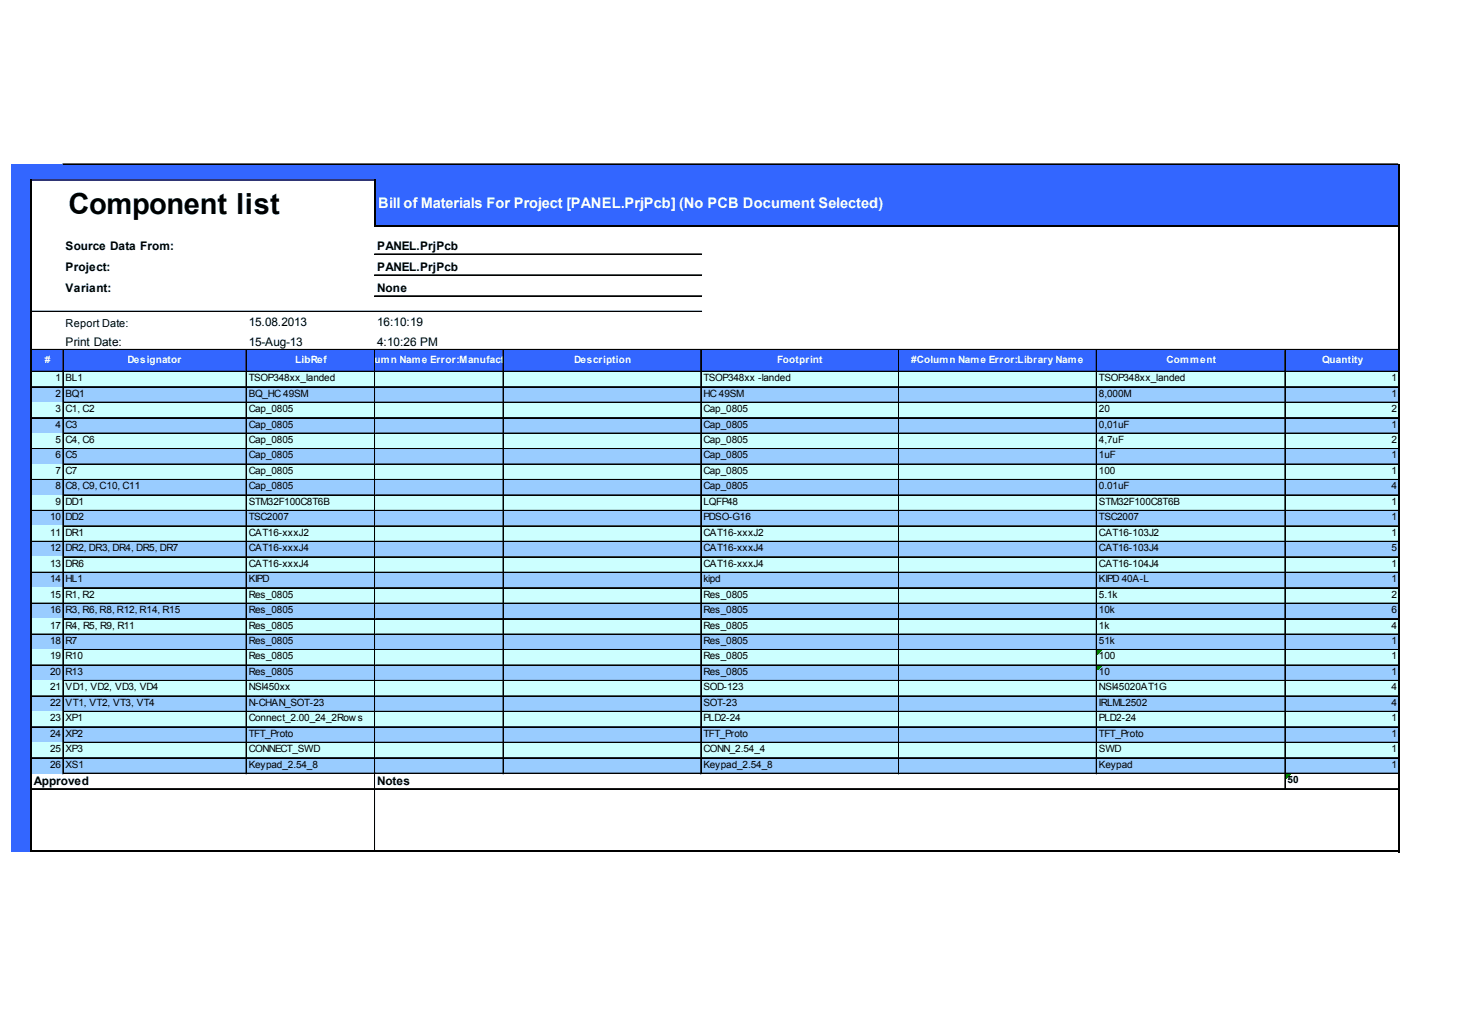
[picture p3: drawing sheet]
<svg xmlns="http://www.w3.org/2000/svg" width="291mm" height="204mm" viewBox="0 0 291 204" stroke-linecap="round" stroke-linejoin="round" font-family="sans-serif">
<defs><g id="words">
<text font-size="5.7" x="13.5" y="42.2">Component list</text>
<text font-size="2.9" fill="#fff" x="74.6" y="41">Bill of Materials For Project [PANEL.PrjPcb] (No PCB Document Selected)</text>
<g font-size="2.3">
<text x="12.9" y="49.3">Source Data From:</text>
<text x="12.9" y="53.4">Project:</text>
<text x="74.4" y="49.3">PANEL.PrjPcb</text>
<text x="74.4" y="53.4">PANEL.PrjPcb</text>
<text x="12.9" y="57.6">Variant:</text>
<text x="74.4" y="57.6">None</text>
<text x="49.1" y="64.4">15.08.2013</text>
<text x="74.4" y="64.4">16:10:19</text>
<text x="12.9" y="68.1">Print Date:</text>
<text x="49.1" y="68.1">15-Aug-13</text>
<text x="74.4" y="68.1">4:10:26 PM</text>
<text x="6.7" y="154.8">Approved</text>
<text x="74.4" y="154.8">Notes</text>
</g>
<text font-size="2.2" x="12.9" y="64.4">Report Date:</text>
<g font-size="2" fill="#fff">
<text x="8.8" y="71.6">#</text>
<text x="25.2" y="71.6">Designator</text>
<text x="58.2" y="71.6">LibRef</text>
<text x="69.5" y="71.6">#Column Name Error:Manufact</text>
<text x="113.2" y="71.6">Description</text>
<text x="153.3" y="71.6">Footprint</text>
<text x="179.7" y="71.6">#Column Name Error:Library Name</text>
<text x="230" y="71.6">Comment</text>
<text x="260.7" y="71.6">Quantity</text>
</g>
<g font-size="2">
<text x="11" y="75.2">1</text>
<text x="12.9" y="75.2">BL1</text>
<text x="49.1" y="75.2">TSOP348xx_landed</text>
<text x="138.7" y="75.2">TSOP348xx -landed</text>
<text x="216.7" y="75.2">TSOP348xx_landed</text>
<text x="274.4" y="75.2">1</text>
<text x="11" y="78.2">2</text>
<text x="11" y="81.3">3</text>
<text x="12.9" y="78.2">BQ1</text>
<text x="12.9" y="81.3">C1, C2</text>
<text x="49.1" y="78.2">BQ_HC 49SM</text>
<text x="49.1" y="81.3">Cap_0805</text>
<text x="138.7" y="78.2">HC 49SM</text>
<text x="138.7" y="81.3">Cap_0805</text>
<text x="216.7" y="78.2">8,000M</text>
<text x="216.7" y="81.3">20</text>
<text x="274.4" y="78.2">1</text>
<text x="274.4" y="81.3">2</text>
<text x="11" y="84.3">4</text>
<text x="11" y="87.4">5</text>
<text x="12.9" y="84.3">C3</text>
<text x="12.9" y="87.4">C4, C6</text>
<text x="49.1" y="84.3">Cap_0805</text>
<text x="49.1" y="87.4">Cap_0805</text>
<text x="138.7" y="84.3">Cap_0805</text>
<text x="138.7" y="87.4">Cap_0805</text>
<text x="216.7" y="84.3">0,01uF</text>
<text x="216.7" y="87.4">4,7uF</text>
<text x="274.4" y="84.3">1</text>
<text x="274.4" y="87.4">2</text>
<text x="11" y="90.4">6</text>
<text x="11" y="93.5">7</text>
<text x="12.9" y="90.4">C5</text>
<text x="12.9" y="93.5">C7</text>
<text x="49.1" y="90.4">Cap_0805</text>
<text x="49.1" y="93.5">Cap_0805</text>
<text x="138.7" y="90.4">Cap_0805</text>
<text x="138.7" y="93.5">Cap_0805</text>
<text x="216.7" y="90.4">1uF</text>
<text x="216.7" y="93.5">100</text>
<text x="274.4" y="90.4">1</text>
<text x="274.4" y="93.5">1</text>
<text x="11" y="96.5">8</text>
<text x="11" y="99.6">9</text>
<text x="12.9" y="96.5">C8, C9, C10, C11</text>
<text x="12.9" y="99.6">DD1</text>
<text x="49.1" y="96.5">Cap_0805</text>
<text x="49.1" y="99.6">STM32F100C8T6B</text>
<text x="138.7" y="96.5">Cap_0805</text>
<text x="138.7" y="99.6">LQFP48</text>
<text x="216.7" y="96.5">0.01uF</text>
<text x="216.7" y="99.6">STM32F100C8T6B</text>
<text x="274.4" y="96.5">4</text>
<text x="274.4" y="99.6">1</text>
<text x="9.9" y="102.6">10</text>
<text x="9.9" y="105.7">11</text>
<text x="12.9" y="102.6">DD2</text>
<text x="12.9" y="105.7">DR1</text>
<text x="49.1" y="102.6">TSC2007</text>
<text x="49.1" y="105.7">CAT16-xxxJ2</text>
<text x="138.7" y="102.6">PDSO-G16</text>
<text x="138.7" y="105.7">CAT16-xxxJ2</text>
<text x="216.7" y="102.6">TSC2007</text>
<text x="216.7" y="105.7">CAT16-103J2</text>
<text x="274.4" y="102.6">1</text>
<text x="274.4" y="105.7">1</text>
<text x="9.9" y="108.7">12</text>
<text x="9.9" y="111.8">13</text>
<text x="12.9" y="108.7">DR2, DR3, DR4, DR5, DR7</text>
<text x="12.9" y="111.8">DR6</text>
<text x="49.1" y="108.7">CAT16-xxxJ4</text>
<text x="49.1" y="111.8">CAT16-xxxJ4</text>
<text x="138.7" y="108.7">CAT16-xxxJ4</text>
<text x="138.7" y="111.8">CAT16-xxxJ4</text>
<text x="216.7" y="108.7">CAT16-103J4</text>
<text x="216.7" y="111.8">CAT16-104J4</text>
<text x="274.4" y="108.7">5</text>
<text x="274.4" y="111.8">1</text>
<text x="9.9" y="114.8">14</text>
<text x="9.9" y="117.8">15</text>
<text x="12.9" y="114.8">HL1</text>
<text x="12.9" y="117.8">R1, R2</text>
<text x="49.1" y="114.8">KIPD</text>
<text x="49.1" y="117.8">Res_0805</text>
<text x="138.7" y="114.8">kipd</text>
<text x="138.7" y="117.8">Res_0805</text>
<text x="216.7" y="114.8">KIPD 40A-L</text>
<text x="216.7" y="117.8">5.1k</text>
<text x="274.4" y="114.8">1</text>
<text x="274.4" y="117.8">2</text>
<text x="9.9" y="120.9">16</text>
<text x="9.9" y="123.9">17</text>
<text x="12.9" y="120.9">R3, R6, R8, R12, R14, R15</text>
<text x="12.9" y="123.9">R4, R5, R9, R11</text>
<text x="49.1" y="120.9">Res_0805</text>
<text x="49.1" y="123.9">Res_0805</text>
<text x="138.7" y="120.9">Res_0805</text>
<text x="138.7" y="123.9">Res_0805</text>
<text x="216.7" y="120.9">10k</text>
<text x="216.7" y="123.9">1k</text>
<text x="274.4" y="120.9">6</text>
<text x="274.4" y="123.9">4</text>
<text x="9.9" y="127">18</text>
<text x="9.9" y="130">19</text>
<text x="12.9" y="127">R7</text>
<text x="12.9" y="130">R10</text>
<text x="49.1" y="127">Res_0805</text>
<text x="49.1" y="130">Res_0805</text>
<text x="138.7" y="127">Res_0805</text>
<text x="138.7" y="130">Res_0805</text>
<text x="216.7" y="127">51k</text>
<text x="216.7" y="130">100</text>
<text x="274.4" y="127">1</text>
<text x="274.4" y="130">1</text>
<text x="9.9" y="133.1">20</text>
<text x="9.9" y="136.1">21</text>
<text x="12.9" y="133.1">R13</text>
<text x="12.9" y="136.1">VD1, VD2, VD3, VD4</text>
<text x="49.1" y="133.1">Res_0805</text>
<text x="49.1" y="136.1">NSI450xx</text>
<text x="138.7" y="133.1">Res_0805</text>
<text x="138.7" y="136.1">SOD-123</text>
<text x="216.7" y="133.1">10</text>
<text x="216.7" y="136.1">NSI45020AT1G</text>
<text x="274.4" y="133.1">1</text>
<text x="274.4" y="136.1">4</text>
<text x="9.9" y="139.2">22</text>
<text x="9.9" y="142.2">23</text>
<text x="12.9" y="139.2">VT1, VT2, VT3, VT4</text>
<text x="12.9" y="142.2">XP1</text>
<text x="49.1" y="139.2">N-CHAN_SOT-23</text>
<text x="49.1" y="142.2">Connect_2.00_24_2Row s</text>
<text x="138.7" y="139.2">SOT-23</text>
<text x="138.7" y="142.2">PLD2-24</text>
<text x="216.7" y="139.2">IRLML2502</text>
<text x="216.7" y="142.2">PLD2-24</text>
<text x="274.4" y="139.2">4</text>
<text x="274.4" y="142.2">1</text>
<text x="9.9" y="145.3">24</text>
<text x="9.9" y="148.3">25</text>
<text x="12.9" y="145.3">XP2</text>
<text x="12.9" y="148.3">XP3</text>
<text x="49.1" y="145.3">TFT_Proto</text>
<text x="49.1" y="148.3">CONNECT_SWD</text>
<text x="138.7" y="145.3">TFT_Proto</text>
<text x="138.7" y="148.3">CONN_2.54_4</text>
<text x="216.7" y="145.3">TFT_Proto</text>
<text x="216.7" y="148.3">SWD</text>
<text x="274.4" y="145.3">1</text>
<text x="274.4" y="148.3">1</text>
<text x="9.9" y="151.4">26</text>
<text x="12.9" y="151.4">XS1</text>
<text x="49.1" y="151.4">Keypad_2.54_8</text>
<text x="138.7" y="151.4">Keypad_2.54_8</text>
<text x="216.7" y="151.4">Keypad</text>
<text x="253.9" y="154.4">50</text>
<text x="274.4" y="151.4">1</text>
</g>
</g></defs>
<g fill="#36f">
<path d="M2.3 32.4h273.7v3.3h-273.7z"/>
<path d="M2.3 35.5h4v9.2h-4z"/>
</g>
<path d="M6.1 35.5h67.9v9.2h-67.9z" fill="#fff"/>
<g fill="#36f">
<path d="M73.9 35.5h202.1v9.2h-202.1z"/>
<path d="M2.3 44.5h4v24.6h-4z"/>
</g>
<path d="M6.1 44.5h269.9v24.6h-269.9z" fill="#fff"/>
<g fill="#36f">
<path d="M2.3 68.9h273.7v4.5h-273.7z"/>
<path d="M2.3 73.2h4v3.2h-4z"/>
</g>
<path d="M6.1 73.2h269.9v3.2h-269.9z" fill="#cff"/>
<path d="M2.3 76.3h4v3.2h-4z" fill="#36f"/>
<path d="M6.1 76.3h269.9v3.2h-269.9z" fill="#9cf"/>
<path d="M2.3 79.3h4v3.2h-4z" fill="#36f"/>
<path d="M6.1 79.3h269.9v3.2h-269.9z" fill="#cff"/>
<path d="M2.3 82.4h4v3.2h-4z" fill="#36f"/>
<path d="M6.1 82.4h269.9v3.2h-269.9z" fill="#9cf"/>
<path d="M2.3 85.4h4v3.2h-4z" fill="#36f"/>
<path d="M6.1 85.4h269.9v3.2h-269.9z" fill="#cff"/>
<path d="M2.3 88.4h4v3.3h-4z" fill="#36f"/>
<path d="M6.1 88.4h269.9v3.3h-269.9z" fill="#9cf"/>
<path d="M2.3 91.5h4v3.2h-4z" fill="#36f"/>
<path d="M6.1 91.5h269.9v3.2h-269.9z" fill="#cff"/>
<path d="M2.3 94.5h4v3.3h-4z" fill="#36f"/>
<path d="M6.1 94.5h269.9v3.3h-269.9z" fill="#9cf"/>
<path d="M2.3 97.6h4v3.2h-4z" fill="#36f"/>
<path d="M6.1 97.6h269.9v3.2h-269.9z" fill="#cff"/>
<path d="M2.3 100.6h4v3.3h-4z" fill="#36f"/>
<path d="M6.1 100.6h269.9v3.3h-269.9z" fill="#9cf"/>
<path d="M2.3 103.7h4v3.2h-4z" fill="#36f"/>
<path d="M6.1 103.7h269.9v3.2h-269.9z" fill="#cff"/>
<path d="M2.3 106.7h4v3.3h-4z" fill="#36f"/>
<path d="M6.1 106.7h269.9v3.3h-269.9z" fill="#9cf"/>
<path d="M2.3 109.8h4v3.2h-4z" fill="#36f"/>
<path d="M6.1 109.8h269.9v3.2h-269.9z" fill="#cff"/>
<path d="M2.3 112.8h4v3.3h-4z" fill="#36f"/>
<path d="M6.1 112.8h269.9v3.3h-269.9z" fill="#9cf"/>
<path d="M2.3 115.9h4v3.2h-4z" fill="#36f"/>
<path d="M6.1 115.9h269.9v3.2h-269.9z" fill="#cff"/>
<path d="M2.3 118.9h4v3.3h-4z" fill="#36f"/>
<path d="M6.1 118.9h269.9v3.3h-269.9z" fill="#9cf"/>
<path d="M2.3 122h4v3.2h-4z" fill="#36f"/>
<path d="M6.1 122h269.9v3.2h-269.9z" fill="#cff"/>
<path d="M2.3 125h4v3.3h-4z" fill="#36f"/>
<path d="M6.1 125h269.9v3.3h-269.9z" fill="#9cf"/>
<path d="M2.3 128.1h4v3.2h-4z" fill="#36f"/>
<path d="M6.1 128.1h269.9v3.2h-269.9z" fill="#cff"/>
<path d="M216.3 128.3h.9" fill="none" stroke="#008000" stroke-width=".2"/>
<path d="M216.3 128.3h.9v.1h-.9z" fill="#008000"/>
<path d="M216.3 128.4h.8" fill="none" stroke="#008000" stroke-width=".2"/>
<path d="M216.3 128.4h.8v.2h-.8z" fill="#008000"/>
<path d="M216.3 128.6h.6" fill="none" stroke="#008000" stroke-width=".2"/>
<path d="M216.3 128.6h.6v.2h-.6z" fill="#008000"/>
<path d="M216.3 128.8h.4" fill="none" stroke="#008000" stroke-width=".2"/>
<path d="M216.3 128.8h.4v.2h-.4z" fill="#008000"/>
<path d="M216.3 129h.2" fill="none" stroke="#008000" stroke-width=".2"/>
<path d="M216.3 129h.2v.2h-.2z" fill="#008000"/>
<path d="M2.3 131.1h4v3.3h-4z" fill="#36f"/>
<path d="M6.1 131.1h269.9v3.3h-269.9z" fill="#9cf"/>
<path d="M216.3 131.3h.9" fill="none" stroke="#008000" stroke-width=".2"/>
<path d="M216.3 131.3h.9v.2h-.9z" fill="#008000"/>
<path d="M216.3 131.5h.8" fill="none" stroke="#008000" stroke-width=".2"/>
<path d="M216.3 131.5h.8v.2h-.8z" fill="#008000"/>
<path d="M216.3 131.7h.6" fill="none" stroke="#008000" stroke-width=".2"/>
<path d="M216.3 131.7h.6v.1h-.6z" fill="#008000"/>
<path d="M216.3 131.8h.4" fill="none" stroke="#008000" stroke-width=".2"/>
<path d="M216.3 131.8h.4v.2h-.4z" fill="#008000"/>
<path d="M216.3 132h.2" fill="none" stroke="#008000" stroke-width=".2"/>
<path d="M216.3 132h.2v.2h-.2z" fill="#008000"/>
<path d="M2.3 134.2h4v3.2h-4z" fill="#36f"/>
<path d="M6.1 134.2h269.9v3.2h-269.9z" fill="#cff"/>
<path d="M2.3 137.2h4v3.2h-4z" fill="#36f"/>
<path d="M6.1 137.2h269.9v3.2h-269.9z" fill="#9cf"/>
<path d="M2.3 140.3h4v3.2h-4z" fill="#36f"/>
<path d="M6.1 140.3h269.9v3.2h-269.9z" fill="#cff"/>
<path d="M2.3 143.3h4v3.2h-4z" fill="#36f"/>
<path d="M6.1 143.3h269.9v3.2h-269.9z" fill="#9cf"/>
<path d="M2.3 146.4h4v3.2h-4z" fill="#36f"/>
<path d="M6.1 146.4h269.9v3.2h-269.9z" fill="#cff"/>
<path d="M2.3 149.4h4v3.2h-4z" fill="#36f"/>
<path d="M6.1 149.4h269.9v3.2h-269.9z" fill="#9cf"/>
<path d="M2.3 152.5h4v3.2h-4z" fill="#36f"/>
<path d="M253.4 152.5h22.6v3.2h-22.6z" fill="#fff"/>
<path d="M253.5 152.6h.9" fill="none" stroke="#008000" stroke-width=".2"/>
<path d="M253.5 152.6h.9v.2h-.9z" fill="#008000"/>
<path d="M253.5 152.8h.8" fill="none" stroke="#008000" stroke-width=".2"/>
<path d="M253.5 152.8h.8v.2h-.8z" fill="#008000"/>
<path d="M253.5 153h.6" fill="none" stroke="#008000" stroke-width=".2"/>
<path d="M253.5 153h.6v.2h-.6z" fill="#008000"/>
<path d="M253.5 153.2h.4" fill="none" stroke="#008000" stroke-width=".2"/>
<path d="M253.5 153.2h.4v.2h-.4z" fill="#008000"/>
<path d="M253.5 153.4h.2" fill="none" stroke="#008000" stroke-width=".2"/>
<path d="M253.5 153.4h.2v.1h-.2z" fill="#008000"/>
<path d="M2.3 155.5h4v12.6h-4z" fill="#36f"/>
<path d="M6.1 35.4v132.7M73.9 35.4v9.3M275.8 32.3v135.8M74 44.5h202M6.3 167.9h269.7" fill="none" stroke="#000" stroke-width=".36"/>
<g fill="none" stroke="#000" stroke-width=".2">
<path d="M12.4 32.3h263.2M12.4 32.4h263.2M73.9 50.1h64.5M73.9 50.2h64.5M73.9 54.2h64.5M73.9 54.3h64.5M73.9 58.3h64.5M73.9 58.4h64.5M6.3 76.3h6.1M6.3 61.4h132.1M6.3 61.5h132.1M6.3 68.9h269.3"/>
<path d="M6.3 69h269.3M6.3 73.2h269.3M6.3 73.3h269.3M12.4 69.1v83.5M12.5 69.1v83.5M12.6 76.3h35.9M12.6 79.3h35.9M12.6 79.4h35.9M48.5 69.1v83.5M48.6 69.1v83.5M48.7 76.3h25.2M48.7 79.3h25.2"/>
<path d="M48.7 79.4h25.2M73.9 69.1v98.6M74 76.3h25.2M74 79.3h25.2M74 79.4h25.2M99.2 69.1v83.5M99.3 69.1v83.5M99.4 76.3h38.8M99.4 79.3h38.8M99.4 79.4h38.8M138.2 69.1v83.5M138.3 69.1v83.5"/>
<path d="M138.4 76.3h38.8M138.4 79.3h38.8M138.4 79.4h38.8M177.2 69.1v83.5M177.3 69.1v83.5M177.3 76.3h38.9M177.3 79.3h38.9M177.3 79.4h38.9M216.2 69.1v83.5M216.3 69.1v83.5M216.3 76.3h37.1M216.3 79.3h37.1"/>
<path d="M216.3 79.4h37.1M253.4 69.1v86.6M253.5 76.3h22.1M253.5 79.3h22.1M253.5 79.4h22.1M6.3 82.4h6.1M6.3 88.4h6.1M6.3 88.5h6.1M6.3 94.5h6.1M6.3 94.6h6.1M12.6 82.4h35.9M12.6 85.4h35.9"/>
<path d="M12.6 85.5h35.9M12.6 88.4h35.9M12.6 88.5h35.9M12.6 91.5h35.9M12.6 91.6h35.9M12.6 94.5h35.9M12.6 94.6h35.9M12.6 97.6h35.9M12.6 97.7h35.9M48.7 82.4h25.2M48.7 85.4h25.2M48.7 85.5h25.2"/>
<path d="M48.7 88.4h25.2M48.7 88.5h25.2M48.7 91.5h25.2M48.7 91.6h25.2M48.7 94.5h25.2M48.7 94.6h25.2M48.7 97.6h25.2M48.7 97.7h25.2M74 82.4h25.2M74 85.4h25.2M74 85.5h25.2M74 88.4h25.2"/>
<path d="M74 88.5h25.2M74 91.5h25.2M74 91.6h25.2M74 94.5h25.2M74 94.6h25.2M74 97.6h25.2M74 97.7h25.2M99.4 82.4h38.8M99.4 85.4h38.8M99.4 85.5h38.8M99.4 88.4h38.8M99.4 88.5h38.8"/>
<path d="M99.4 91.5h38.8M99.4 91.6h38.8M99.4 94.5h38.8M99.4 94.6h38.8M99.4 97.6h38.8M99.4 97.7h38.8M138.4 82.4h38.8M138.4 85.4h38.8M138.4 85.5h38.8M138.4 88.4h38.8M138.4 88.5h38.8M138.4 91.5h38.8"/>
<path d="M138.4 91.6h38.8M138.4 94.5h38.8M138.4 94.6h38.8M138.4 97.6h38.8M138.4 97.7h38.8M177.3 82.4h38.9M177.3 85.4h38.9M177.3 85.5h38.9M177.3 88.4h38.9M177.3 88.5h38.9M177.3 91.5h38.9M177.3 91.6h38.9"/>
<path d="M177.3 94.5h38.9M177.3 94.6h38.9M177.3 97.6h38.9M177.3 97.7h38.9M216.3 82.4h37.1M216.3 85.4h37.1M216.3 85.5h37.1M216.3 88.4h37.1M216.3 88.5h37.1M216.3 91.5h37.1M216.3 91.6h37.1M216.3 94.5h37.1"/>
<path d="M216.3 94.6h37.1M216.3 97.6h37.1M216.3 97.7h37.1M253.5 82.4h22.1M253.5 85.4h22.1M253.5 85.5h22.1M253.5 88.4h22.1M253.5 88.5h22.1M253.5 91.5h22.1M253.5 91.6h22.1M253.5 94.5h22.1M253.5 94.6h22.1"/>
<path d="M253.5 97.6h22.1M253.5 97.7h22.1M6.3 100.6h6.1M6.3 100.7h6.1M6.3 106.7h6.1M6.3 106.8h6.1M6.3 112.8h6.1M6.3 112.9h6.1M6.3 118.9h6.1M6.3 119h6.1M12.6 100.6h35.9M12.6 100.7h35.9"/>
<path d="M12.6 103.7h35.9M12.6 103.8h35.9M12.6 106.7h35.9M12.6 106.8h35.9M12.6 109.8h35.9M12.6 109.9h35.9M12.6 112.8h35.9M12.6 112.9h35.9M12.6 115.9h35.9M12.6 116h35.9M12.6 118.9h35.9M12.6 119h35.9"/>
<path d="M48.7 100.6h25.2M48.7 100.7h25.2M48.7 103.7h25.2M48.7 103.8h25.2M48.7 106.7h25.2M48.7 106.8h25.2M48.7 109.8h25.2M48.7 109.9h25.2M48.7 112.8h25.2M48.7 112.9h25.2M48.7 115.9h25.2M48.7 116h25.2"/>
<path d="M48.7 118.9h25.2M48.7 119h25.2M74 100.6h25.2M74 100.7h25.2M74 103.7h25.2M74 103.8h25.2M74 106.7h25.2M74 106.8h25.2M74 109.8h25.2M74 109.9h25.2M74 112.8h25.2M74 112.9h25.2"/>
<path d="M74 115.9h25.2M74 116h25.2M74 118.9h25.2M74 119h25.2M99.4 100.6h38.8M99.4 100.7h38.8M99.4 103.7h38.8M99.4 103.8h38.8M99.4 106.7h38.8M99.4 106.8h38.8M99.4 109.8h38.8M99.4 109.9h38.8"/>
<path d="M99.4 112.8h38.8M99.4 112.9h38.8M99.4 115.9h38.8M99.4 116h38.8M99.4 118.9h38.8M99.4 119h38.8M138.4 100.6h38.8M138.4 100.7h38.8M138.4 103.7h38.8M138.4 103.8h38.8M138.4 106.7h38.8M138.4 106.8h38.8"/>
<path d="M138.4 109.8h38.8M138.4 109.9h38.8M138.4 112.8h38.8M138.4 112.9h38.8M138.4 115.9h38.8M138.4 116h38.8M138.4 118.9h38.8M138.4 119h38.8M177.3 100.6h38.9M177.3 100.7h38.9M177.3 103.7h38.9M177.3 103.8h38.9"/>
<path d="M177.3 106.7h38.9M177.3 106.8h38.9M177.3 109.8h38.9M177.3 109.9h38.9M177.3 112.8h38.9M177.3 112.9h38.9M177.3 115.9h38.9M177.3 116h38.9M177.3 118.9h38.9M177.3 119h38.9M216.3 100.6h37.1M216.3 100.7h37.1"/>
<path d="M216.3 103.7h37.1M216.3 103.8h37.1M216.3 106.7h37.1M216.3 106.8h37.1M216.3 109.8h37.1M216.3 109.9h37.1M216.3 112.8h37.1M216.3 112.9h37.1M216.3 115.9h37.1M216.3 116h37.1M216.3 118.9h37.1M216.3 119h37.1"/>
<path d="M253.5 100.6h22.1M253.5 100.7h22.1M253.5 103.7h22.1M253.5 103.8h22.1M253.5 106.7h22.1M253.5 106.8h22.1M253.5 109.8h22.1M253.5 109.9h22.1M253.5 112.8h22.1M253.5 112.9h22.1M253.5 115.9h22.1M253.5 116h22.1"/>
<path d="M253.5 118.9h22.1M253.5 119h22.1M6.3 125h6.1M6.3 125.1h6.1M6.3 131.1h6.1M6.3 131.2h6.1M6.3 137.2h6.1M6.3 137.3h6.1M12.6 122h35.9M12.6 122.1h35.9M12.6 125h35.9M12.6 125.1h35.9"/>
<path d="M12.6 128.1h35.9M12.6 128.2h35.9M12.6 131.1h35.9M12.6 131.2h35.9M12.6 134.2h35.9M12.6 134.3h35.9M12.6 137.2h35.9M12.6 137.3h35.9M48.7 122h25.2M48.7 122.1h25.2M48.7 125h25.2M48.7 125.1h25.2"/>
<path d="M48.7 128.1h25.2M48.7 128.2h25.2M48.7 131.1h25.2M48.7 131.2h25.2M48.7 134.2h25.2M48.7 134.3h25.2M48.7 137.2h25.2M48.7 137.3h25.2M74 122h25.2M74 122.1h25.2M74 125h25.2M74 125.1h25.2"/>
<path d="M74 128.1h25.2M74 128.2h25.2M74 131.1h25.2M74 131.2h25.2M74 134.2h25.2M74 134.3h25.2M74 137.2h25.2M74 137.3h25.2M99.4 122h38.8M99.4 122.1h38.8M99.4 125h38.8M99.4 125.1h38.8"/>
<path d="M99.4 128.1h38.8M99.4 128.2h38.8M99.4 131.1h38.8M99.4 131.2h38.8M99.4 134.2h38.8M99.4 134.3h38.8M99.4 137.2h38.8M99.4 137.3h38.8M138.4 122h38.8M138.4 122.1h38.8M138.4 125h38.8M138.4 125.1h38.8"/>
<path d="M138.4 128.1h38.8M138.4 128.2h38.8M138.4 131.1h38.8M138.4 131.2h38.8M138.4 134.2h38.8M138.4 134.3h38.8M138.4 137.2h38.8M138.4 137.3h38.8M177.3 122h38.9M177.3 122.1h38.9M177.3 125h38.9M177.3 125.1h38.9"/>
<path d="M177.3 128.1h38.9M177.3 128.2h38.9M177.3 131.1h38.9M177.3 131.2h38.9M177.3 134.2h38.9M177.3 134.3h38.9M177.3 137.2h38.9M177.3 137.3h38.9M216.3 122h37.1M216.3 122.1h37.1M216.3 125h37.1M216.3 125.1h37.1"/>
<path d="M216.3 128.1h37.1M216.3 128.2h37.1M216.3 131.1h37.1M216.3 131.2h37.1M216.3 134.2h37.1M216.3 134.3h37.1M216.3 137.2h37.1M216.3 137.3h37.1M253.5 122h22.1M253.5 122.1h22.1M253.5 125h22.1M253.5 125.1h22.1"/>
<path d="M253.5 128.1h22.1M253.5 128.2h22.1M253.5 131.1h22.1M253.5 131.2h22.1M253.5 134.2h22.1M253.5 134.3h22.1M253.5 137.2h22.1M253.5 137.3h22.1M6.3 143.3h6.1M6.3 143.4h6.1M6.3 149.4h6.1M6.3 149.5h6.1"/>
<path d="M6.3 155.5h269.3M6.3 155.6h269.3M12.6 140.3h35.9M12.6 140.4h35.9M12.6 143.3h35.9M12.6 143.4h35.9M12.6 146.4h35.9M12.6 146.5h35.9M12.6 149.4h35.9M12.6 149.5h35.9M12.6 152.5h35.9M12.6 152.6h35.9"/>
<path d="M48.7 140.3h25.2M48.7 140.4h25.2M48.7 143.3h25.2M48.7 143.4h25.2M48.7 146.4h25.2M48.7 146.5h25.2M48.7 149.4h25.2M48.7 149.5h25.2M48.7 152.5h50.5M48.7 152.6h50.5M74 140.3h25.2M74 140.4h25.2"/>
<path d="M74 143.3h25.2M74 143.4h25.2M74 146.4h25.2M74 146.5h25.2M74 149.4h25.2M74 149.5h25.2M99.4 140.3h38.8M99.4 140.4h38.8M99.4 143.3h38.8M99.4 143.4h38.8M99.4 146.4h38.8M99.4 146.5h38.8"/>
<path d="M99.4 149.4h38.8M99.4 149.5h38.8M99.4 152.5h38.8M99.4 152.6h38.8M138.4 140.3h38.8M138.4 140.4h38.8M138.4 143.3h38.8M138.4 143.4h38.8M138.4 146.4h38.8M138.4 146.5h38.8M138.4 149.4h38.8M138.4 149.5h38.8"/>
<path d="M138.4 152.5h38.8M138.4 152.6h38.8M177.3 140.3h38.9M177.3 140.4h38.9M177.3 143.3h38.9M177.3 143.4h38.9M177.3 146.4h38.9M177.3 146.5h38.9M177.3 149.4h38.9M177.3 149.5h38.9M177.3 152.5h38.9M177.3 152.6h38.9"/>
<path d="M216.3 140.3h37.1M216.3 140.4h37.1M216.3 143.3h37.1M216.3 143.4h37.1M216.3 146.4h37.1M216.3 146.5h37.1M216.3 149.4h37.1M216.3 149.5h37.1M216.3 152.5h37.1M216.3 152.6h37.1M253.5 140.3h22.1M253.5 140.4h22.1"/>
<path d="M253.5 143.3h22.1M253.5 143.4h22.1M253.5 146.4h22.1M253.5 146.5h22.1M253.5 149.4h22.1M253.5 149.5h22.1M253.5 152.5h22.1M253.5 152.6h22.1"/>
</g>
<path d="M6.3 35.5h67.4" fill="none" stroke="#339" stroke-width=".36"/>
<use href="#words"/>
</svg>
